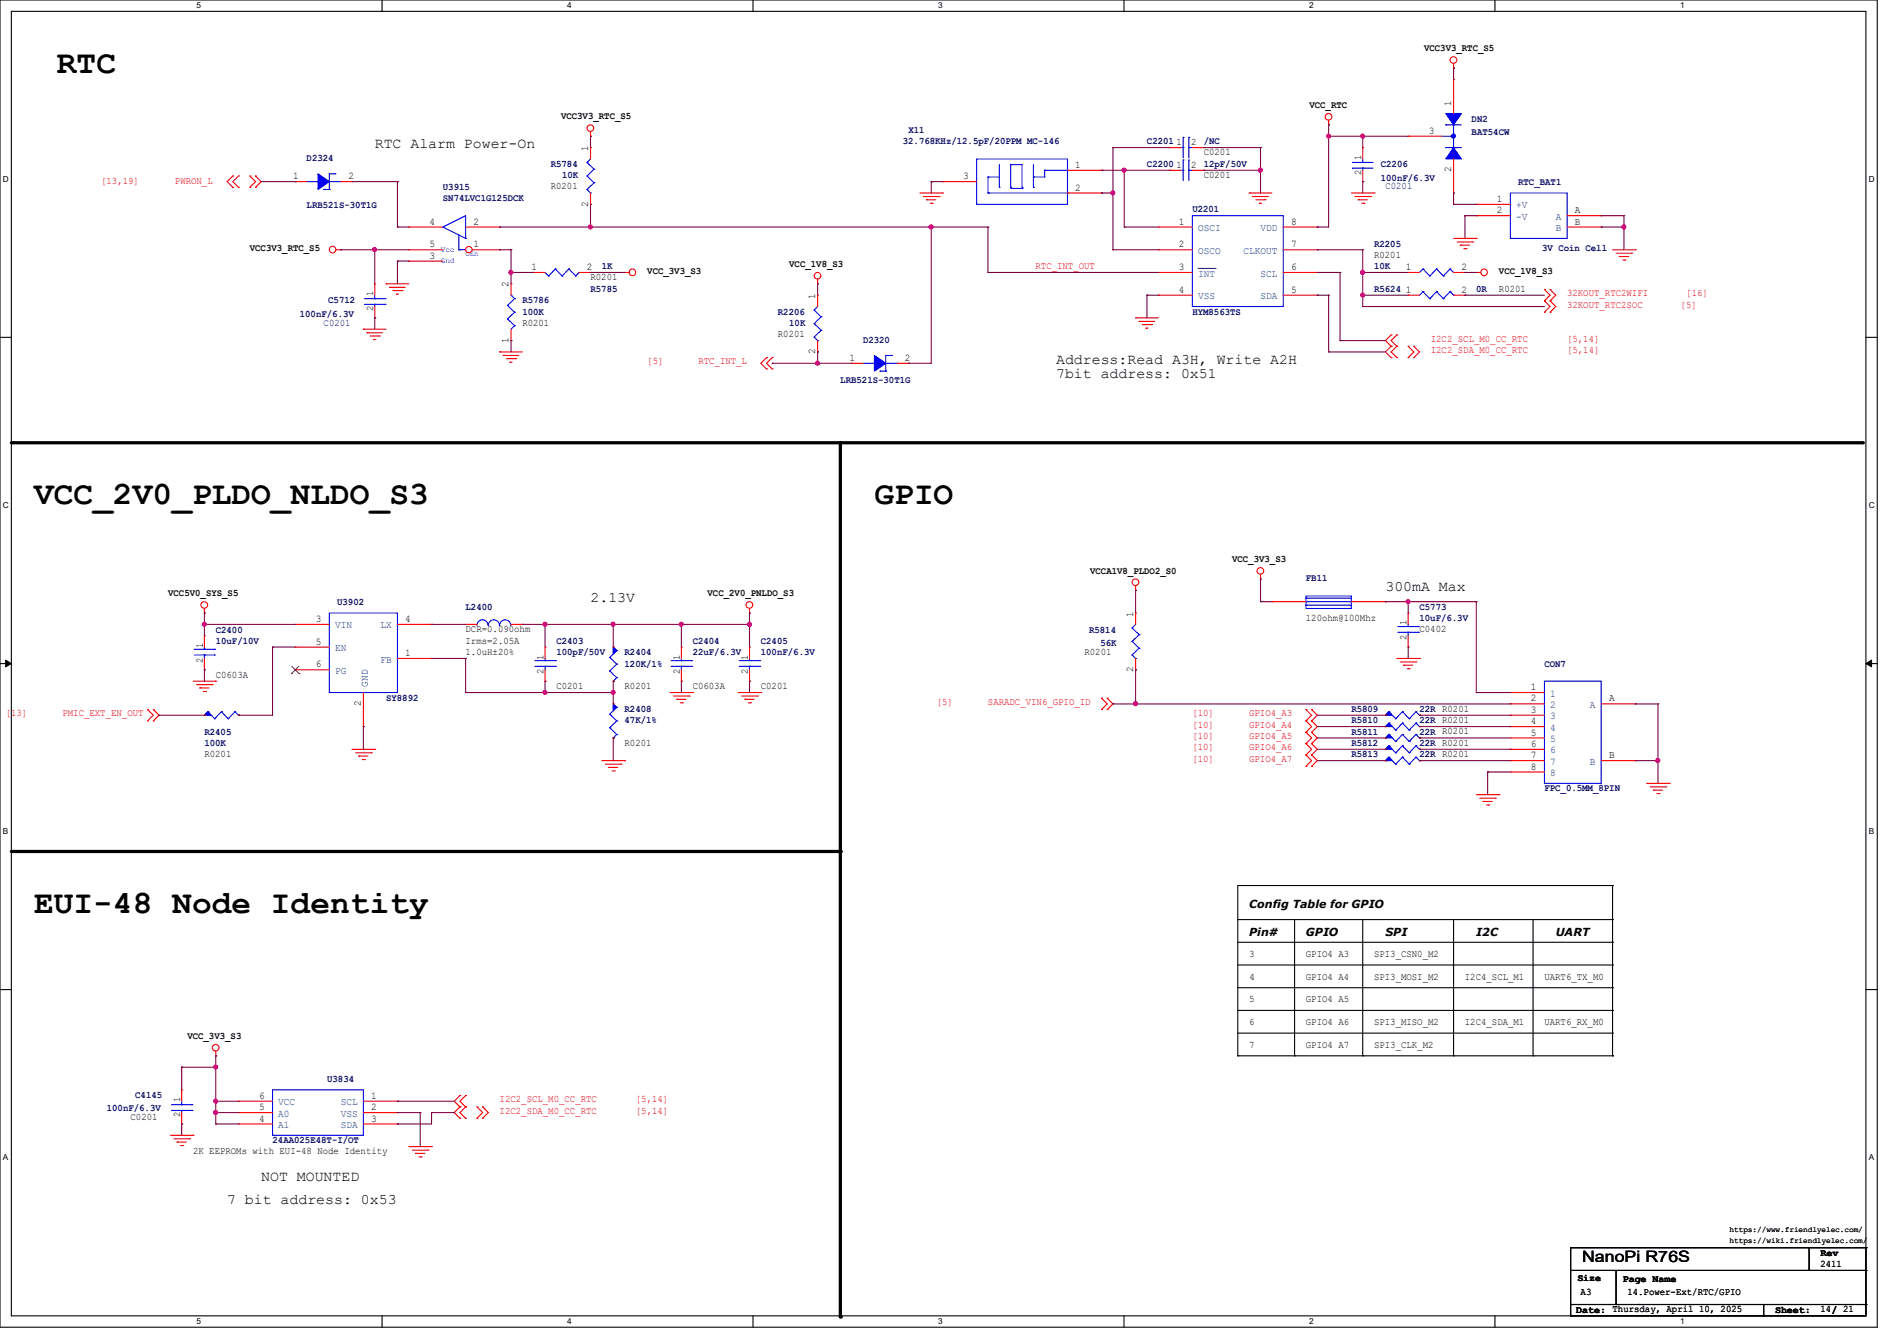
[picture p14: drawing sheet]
<svg xmlns="http://www.w3.org/2000/svg" width="297mm" height="210mm" viewBox="0 0 297 210" stroke-linecap="round" stroke-linejoin="round" font-family="sans-serif">
<defs><g id="words">
<g font-size="5.1">
<text x="8.9" y="11.4">RTC</text>
<text x="5.3" y="79">VCC_2V0_PLDO_NLDO_S3</text>
<text x="136.9" y="79">GPIO</text>
<text x="5.3" y="143">EUI-48 Node Identity</text>
</g>
<text font-size="2.5" x="247.7" y="197.7">NanoPi R76S</text>
<g font-size="2.3">
<text x="58.7" y="23.2">RTC Alarm Power-On</text>
<text x="165.4" y="57">Address:Read A3H, Write A2H</text>
<text x="165.4" y="59.3">7bit address: 0x51</text>
<text x="92.5" y="94.3">2.13V</text>
<text x="216.9" y="92.5">300mA Max</text>
<text x="40.9" y="185">NOT MOUNTED</text>
<text x="35.6" y="188.6">7 bit address: 0x53</text>
</g>
<g font-size="1.7">
<text x="195.6" y="142.2">Config Table for GPIO</text>
<text x="195.6" y="146.6">Pin#</text>
<text x="204.5" y="146.6">GPIO</text>
<text x="216.9" y="146.6">SPI</text>
<text x="231.1" y="146.6">I2C</text>
<text x="243.6" y="146.6">UART</text>
</g>
<g font-size="1.6">
<text x="223" y="8">VCC3V3_RTC_S5</text>
<text x="205" y="16.9">VCC_RTC</text>
<text x="227.2" y="16.6" transform="rotate(-90 227.2 16.6)">1</text>
<text x="87.8" y="18.7">VCC3V3_RTC_S5</text>
<text x="92.1" y="23.7" transform="rotate(-90 92.1 23.7)">1</text>
<text x="184.2" y="22.7">1</text>
<text x="186.5" y="22.7">2</text>
<text x="223.7" y="21">3</text>
<text x="45.9" y="28.1">1</text>
<text x="54.6" y="28.1">2</text>
<text x="86.2" y="29.7">R0201</text>
<text x="150.8" y="28.1">3</text>
<text x="168.4" y="26.3">1</text>
<text x="168.4" y="29.8">2</text>
<text x="184.2" y="26.3">1</text>
<text x="186.5" y="26.3">2</text>
<text x="188.5" y="27.9">C0201</text>
<text x="188.5" y="24.3">C0201</text>
<text x="213.1" y="27.4" transform="rotate(-90 213.1 27.4)">2</text>
<text x="213.1" y="25.1" transform="rotate(-90 213.1 25.1)">1</text>
<text x="227.2" y="27" transform="rotate(-90 227.2 27)">2</text>
<text x="67.2" y="35.2">4</text>
<text x="74.1" y="35.2">2</text>
<text x="92.1" y="32.3" transform="rotate(-90 92.1 32.3)">2</text>
<text x="184.6" y="35.2">1</text>
<text x="202.1" y="35.2">8</text>
<text x="234.4" y="33.4">2</text>
<text x="234.4" y="31.6">1</text>
<text x="246.6" y="33.4">A</text>
<text x="246.6" y="35.2">B</text>
<text x="39.1" y="39.3">VCC3V3_RTC_S5</text>
<text x="67.2" y="40.5">3</text>
<text x="67.2" y="38.7">5</text>
<text x="74.1" y="38.7">1</text>
<text x="123.6" y="41.8">VCC_1V8_S3</text>
<text x="184.6" y="38.7">2</text>
<text x="202.1" y="38.7">7</text>
<text x="215.1" y="40.3">R0201</text>
<text x="58.4" y="46.4" transform="rotate(-90 58.4 46.4)">1</text>
<text x="79.6" y="45" transform="rotate(-90 79.6 45)">2</text>
<text x="83.2" y="42.3">1</text>
<text x="91.9" y="42.3">2</text>
<text x="92.5" y="43.9">R0201</text>
<text x="101.3" y="42.9">VCC_3V3_S3</text>
<text x="127.6" y="46.8" transform="rotate(-90 127.6 46.8)">1</text>
<text x="184.6" y="42.3">3</text>
<text x="184.6" y="45.8">4</text>
<text x="202.1" y="45.8">5</text>
<text x="202.1" y="42.3">6</text>
<text x="220.1" y="42.3">1</text>
<text x="220.1" y="45.8">1</text>
<text x="228.8" y="42.3">2</text>
<text x="228.8" y="45.8">2</text>
<text x="234.7" y="42.9">VCC_1V8_S3</text>
<text x="234.7" y="45.7">R0201</text>
<text x="58.4" y="48.7" transform="rotate(-90 58.4 48.7)">2</text>
<text x="79.6" y="53.7" transform="rotate(-90 79.6 53.7)">1</text>
<text x="81.8" y="51">R0201</text>
<text x="121.8" y="52.8">R0201</text>
<text x="127.6" y="55.5" transform="rotate(-90 127.6 55.5)">2</text>
<text x="133" y="56.5">1</text>
<text x="141.7" y="56.5">2</text>
<text x="170.7" y="89.8">VCCA1V8_PLDO2_S0</text>
<text x="192.9" y="88.1">VCC_3V3_S3</text>
<text x="26.3" y="93.4">VCC5V0_SYS_S5</text>
<text x="110.8" y="93.4">VCC_2V0_PNLDO_S3</text>
<text x="31.7" y="101.5" transform="rotate(-90 31.7 101.5)">1</text>
<text x="49.4" y="97.4">3</text>
<text x="49.4" y="101">5</text>
<text x="63.5" y="97.4">4</text>
<text x="72.9" y="100.8">Irms=2.05A</text>
<text x="72.9" y="99">DCR=0.090ohm</text>
<text x="177.4" y="96.6" transform="rotate(-90 177.4 96.6)">1</text>
<text x="204.5" y="97.2">120ohm@100Mhz</text>
<text x="220.2" y="100.3" transform="rotate(-90 220.2 100.3)">2</text>
<text x="220.2" y="98" transform="rotate(-90 220.2 98)">1</text>
<text x="222.2" y="99">C0402</text>
<text x="31.7" y="103.8" transform="rotate(-90 31.7 103.8)">2</text>
<text x="33.8" y="106.1">C0603A</text>
<text x="49.4" y="104.5">6</text>
<text x="63.5" y="102.7">1</text>
<text x="72.9" y="102.6">1.0uH±20%</text>
<text x="85.1" y="105.6" transform="rotate(-90 85.1 105.6)">2</text>
<text x="85.1" y="103.3" transform="rotate(-90 85.1 103.3)">1</text>
<text x="87.1" y="107.9">C0201</text>
<text x="97.8" y="107.9">R0201</text>
<text x="106.4" y="105.6" transform="rotate(-90 106.4 105.6)">2</text>
<text x="106.4" y="103.3" transform="rotate(-90 106.4 103.3)">1</text>
<text x="108.5" y="107.9">C0603A</text>
<text x="117.1" y="105.6" transform="rotate(-90 117.1 105.6)">2</text>
<text x="117.1" y="103.3" transform="rotate(-90 117.1 103.3)">1</text>
<text x="119.1" y="107.9">C0201</text>
<text x="169.8" y="102.6">R0201</text>
<text x="177.4" y="105.2" transform="rotate(-90 177.4 105.2)">2</text>
<text x="56.5" y="110.6" transform="rotate(-90 56.5 110.6)">2</text>
<text x="239.7" y="108.1">1</text>
<text x="239.7" y="109.9">2</text>
<text x="239.7" y="111.6">3</text>
<text x="239.7" y="113.4">4</text>
<text x="251.9" y="109.9">A</text>
<text x="32" y="118.6">R0201</text>
<text x="97.8" y="116.8">R0201</text>
<text x="239.7" y="115.2">5</text>
<text x="239.7" y="117">6</text>
<text x="239.7" y="118.7">7</text>
<text x="251.9" y="118.7">B</text>
<text x="239.7" y="120.5">8</text>
<text x="195.6" y="149.9">3</text>
<text x="204.5" y="149.9">GPIO4 A3</text>
<text x="215.1" y="149.9">SPI3_CSN0_M2</text>
<text x="195.6" y="153.4">4</text>
<text x="204.5" y="153.4">GPIO4 A4</text>
<text x="215.1" y="153.4">SPI3_MOSI_M2</text>
<text x="229.4" y="153.4">I2C4_SCL_M1</text>
<text x="241.8" y="153.4">UART6_TX_M0</text>
<text x="195.6" y="160.5">6</text>
<text x="195.6" y="157">5</text>
<text x="204.5" y="160.5">GPIO4 A6</text>
<text x="204.5" y="157">GPIO4 A5</text>
<text x="215.1" y="160.5">SPI3_MISO_M2</text>
<text x="229.4" y="160.5">I2C4_SDA_M1</text>
<text x="241.8" y="160.5">UART6_RX_M0</text>
<text x="29.3" y="162.7">VCC_3V3_S3</text>
<text x="195.6" y="164.1">7</text>
<text x="204.5" y="164.1">GPIO4 A7</text>
<text x="215.1" y="164.1">SPI3_CLK_M2</text>
<text x="28.2" y="172.6" transform="rotate(-90 28.2 172.6)">1</text>
<text x="40.6" y="173.9">5</text>
<text x="40.6" y="172.1">6</text>
<text x="58.1" y="172.1">1</text>
<text x="58.1" y="173.9">2</text>
<text x="20.4" y="175.5">C0201</text>
<text x="28.2" y="175" transform="rotate(-90 28.2 175)">2</text>
<text x="40.6" y="175.6">4</text>
<text x="58.1" y="175.6">3</text>
<text x="30.2" y="180.8">2K EEPROMs with EUI-48 Node Identity</text>
<text x="285" y="196.7">Rev</text>
<text x="247" y="200.6">Size</text>
<text x="247.5" y="202.9">A3</text>
<text x="254.1" y="200.7">Page Name</text>
<text x="254.8" y="202.9">14.Power-Ext/RTC/GPIO</text>
<text x="285" y="198.4">2411</text>
<text x="246.8" y="205.6">Date: Thursday, April 10, 2025</text>
<text x="277.9" y="205.6">Sheet:</text>
<text x="285" y="205.5">14/ 21</text>
</g>
<g font-size="1.6" fill="#00007f">
<text x="141.3" y="22.6">32.768KHz/12.5pF/20PPM MC-146</text>
<text x="142.2" y="20.8">X11</text>
<text x="179.6" y="22.6">C2201</text>
<text x="188.5" y="22.6">/NC</text>
<text x="230.4" y="19">DN2</text>
<text x="230.4" y="21.2">BAT54CW</text>
<text x="48" y="25.3">D2324</text>
<text x="69.3" y="29.7">U3915</text>
<text x="86.2" y="26.2">R5784</text>
<text x="88" y="27.9">10K</text>
<text x="179.6" y="26.2">C2200</text>
<text x="188.5" y="26.2">12pF/50V</text>
<text x="216.2" y="26.2">C2206</text>
<text x="216.2" y="28.3">100nF/6.3V</text>
<text x="216.9" y="29.7">C0201</text>
<text x="237.7" y="29">RTC_BAT1</text>
<text x="48" y="32.6">LRB521S-30T1G</text>
<text x="69.3" y="31.5">SN74LVC1G125DCK</text>
<text x="186.7" y="33.3">U2201</text>
<text x="215.1" y="38.6">R2205</text>
<text x="241.5" y="39.3">3V Coin Cell</text>
<text x="51.4" y="47.5">C5712</text>
<text x="81.8" y="47.5">R5786</text>
<text x="92.5" y="45.7">R5785</text>
<text x="94.2" y="42.2">1K</text>
<text x="215.1" y="42.2">10K</text>
<text x="215.1" y="45.7">R5624</text>
<text x="231.1" y="45.7">0R</text>
<text x="46.9" y="49.6">100nF/6.3V</text>
<text x="50.7" y="51">C0201</text>
<text x="81.8" y="49.3">100K</text>
<text x="121.8" y="49.3">R2206</text>
<text x="123.6" y="51.1">10K</text>
<text x="135.1" y="53.7">D2320</text>
<text x="186.7" y="49.3">HYM8563TS</text>
<text x="131.6" y="59.9">LRB521S-30T1G</text>
<text x="52.8" y="94.8">U3902</text>
<text x="72.9" y="95.5">L2400</text>
<text x="204.5" y="91.1">FB11</text>
<text x="222.2" y="95.5">C5773</text>
<text x="33.8" y="99.1">C2400</text>
<text x="33.8" y="100.8">10uF/10V</text>
<text x="87.1" y="100.8">C2403</text>
<text x="108.5" y="100.8">C2404</text>
<text x="119.1" y="100.8">C2405</text>
<text x="170.5" y="99.1">R5814</text>
<text x="172.3" y="101.2">56K</text>
<text x="222.2" y="97.3">10uF/6.3V</text>
<text x="87.1" y="102.6">100pF/50V</text>
<text x="97.8" y="102.6">R2404</text>
<text x="97.8" y="104.4">120K/1%</text>
<text x="108.5" y="102.6">22uF/6.3V</text>
<text x="119.1" y="102.6">100nF/6.3V</text>
<text x="241.8" y="104.4">CON7</text>
<text x="60.5" y="109.7">SY8892</text>
<text x="97.8" y="111.5">R2408</text>
<text x="97.8" y="113.3">47K/1%</text>
<text x="211.6" y="111.5">R5809</text>
<text x="211.6" y="113.3">R5810</text>
<text x="222.2" y="111.5">22R R0201</text>
<text x="222.2" y="113.3">22R R0201</text>
<text x="32" y="115.1">R2405</text>
<text x="32" y="116.8">100K</text>
<text x="211.6" y="115.1">R5811</text>
<text x="211.6" y="116.8">R5812</text>
<text x="211.6" y="118.6">R5813</text>
<text x="222.2" y="115.1">22R R0201</text>
<text x="222.2" y="116.8">22R R0201</text>
<text x="222.2" y="118.6">22R R0201</text>
<text x="241.8" y="123.9">FPC_0.5MM_8PIN</text>
<text x="21.2" y="172">C4145</text>
<text x="51.2" y="169.5">U3834</text>
<text x="16.7" y="174.1">100nF/6.3V</text>
<text x="42.7" y="179.1">24AA025E48T-I/OT</text>
</g>
<g font-size="1.6" fill="#f00">
<text x="15.8" y="28.8">[13,19]</text>
<text x="27.4" y="28.8">PWRON_L</text>
<text x="162.1" y="42.1">RTC_INT_OUT</text>
<text x="245.4" y="46.4">32KOUT_RTC2WIFI</text>
<text x="264" y="46.4">[16]</text>
<text x="224" y="53.5">I2C2_SCL_M0_CC_RTC</text>
<text x="245.4" y="53.5">[5,14]</text>
<text x="245.4" y="48.2">32KOUT_RTC2SOC</text>
<text x="263.1" y="48.2">[5]</text>
<text x="101.3" y="57.1">[5]</text>
<text x="109.3" y="57.1">RTC_INT_L</text>
<text x="224" y="55.3">I2C2_SDA_M0_CC_RTC</text>
<text x="245.4" y="55.3">[5,14]</text>
<text x=".9" y="112.2">[13]</text>
<text x="9.8" y="112.2">PMIC_EXT_EN_OUT</text>
<text x="146.7" y="110.4">[5]</text>
<text x="154.7" y="110.4">SARADC_VIN6_GPIO_ID</text>
<text x="186.7" y="114">[10]</text>
<text x="186.7" y="112.2">[10]</text>
<text x="195.6" y="114">GPIO4_A4</text>
<text x="195.6" y="112.2">GPIO4_A3</text>
<text x="186.7" y="117.5">[10]</text>
<text x="186.7" y="119.3">[10]</text>
<text x="186.7" y="115.7">[10]</text>
<text x="195.6" y="117.5">GPIO4_A6</text>
<text x="195.6" y="119.3">GPIO4_A7</text>
<text x="195.6" y="115.7">GPIO4_A5</text>
<text x="78.2" y="172.6">I2C2_SCL_M0_CC_RTC</text>
<text x="99.6" y="172.6">[5,14]</text>
<text x="78.2" y="174.4">I2C2_SDA_M0_CC_RTC</text>
<text x="99.6" y="174.4">[5,14]</text>
</g>
<g font-size="1.6" fill="#003f7f">
<text x="237.4" y="34.4">-V</text>
<text x="237.4" y="32.6">+V</text>
<text x="243.6" y="34.4">A</text>
<text x="187.6" y="36.2">OSCI</text>
<text x="187.6" y="39.8">OSCO</text>
<text x="194.7" y="39.8">CLKOUT</text>
<text x="197.4" y="36.2">VDD</text>
<text x="243.6" y="36.2">B</text>
<text x="187.6" y="43.3">INT</text>
<text x="187.6" y="46.9">VSS</text>
<text x="197.4" y="46.9">SDA</text>
<text x="197.4" y="43.3">SCL</text>
<text x="52.5" y="98.4">VIN</text>
<text x="52.5" y="102">EN</text>
<text x="59.6" y="98.4">LX</text>
<text x="52.5" y="105.5">PG</text>
<text x="57.6" y="107.6" transform="rotate(-90 57.6 107.6)">GND</text>
<text x="59.6" y="103.8">FB</text>
<text x="242.7" y="109.1">1</text>
<text x="242.7" y="110.9">2</text>
<text x="242.7" y="112.7">3</text>
<text x="248.9" y="110.9">A</text>
<text x="242.7" y="114.4">4</text>
<text x="242.7" y="116.2">5</text>
<text x="242.7" y="118">6</text>
<text x="242.7" y="119.8">7</text>
<text x="248.9" y="119.8">B</text>
<text x="242.7" y="121.5">8</text>
<text x="43.6" y="173.1">VCC</text>
<text x="53.3" y="173.1">SCL</text>
<text x="43.6" y="176.7">A1</text>
<text x="43.6" y="174.9">A0</text>
<text x="53.3" y="174.9">VSS</text>
<text x="53.3" y="176.7">SDA</text>
</g>
<g font-size="1.3">
<text x="30.8" y="1.3">5</text>
<text x="88.8" y="1.3">4</text>
<text x="146.9" y="1.3">3</text>
<text x="205" y="1.3">2</text>
<text x="263.1" y="1.3">1</text>
<text x=".5" y="28.4">D</text>
<text x="292.6" y="28.4">D</text>
<text x=".5" y="79.5">C</text>
<text x="292.6" y="79.5">C</text>
<text x=".5" y="130.6">B</text>
<text x="292.6" y="130.6">B</text>
<text x=".5" y="181.7">A</text>
<text x="292.6" y="181.7">A</text>
<text x="30.8" y="207.4">5</text>
<text x="88.8" y="207.4">4</text>
<text x="146.9" y="207.4">3</text>
<text x="205" y="207.4">2</text>
<text x="263.1" y="207.4">1</text>
</g>
<g font-size="1.2" fill="#00f">
<text x="69" y="39.4">Vcc</text>
<text x="69" y="41.2">Gnd</text>
<text x="72.9" y="40.1">OEn</text>
</g>
<g font-size="1.2">
<text x="270.8" y="194.6">https://wiki.friendlyelec.com/</text>
<text x="270.8" y="192.9">https://www.friendlyelec.com/</text>
</g>
</g></defs>
<path d="M0 0h293.9v207.9h-293.9zM1.8 1.8h290.3v204.3h-290.3z" fill="none" stroke="#000" stroke-width=".17"/>
<g fill="#fff">
<path d="M30.8 .2h.7v1.4h-.7z"/>
<path d="M30.8 206.2h.7v1.4h-.7z"/>
</g>
<path d="M59.8 0v1.8M59.8 206.1v1.8" fill="none" stroke="#000" stroke-width=".17"/>
<g fill="#fff">
<path d="M88.8 .2h.7v1.4h-.7z"/>
<path d="M88.8 206.2h.7v1.4h-.7z"/>
</g>
<path d="M117.9 0v1.8M117.9 206.1v1.8" fill="none" stroke="#000" stroke-width=".17"/>
<g fill="#fff">
<path d="M146.9 .2h.7v1.4h-.7z"/>
<path d="M146.9 206.2h.7v1.4h-.7z"/>
</g>
<path d="M176 0v1.8M176 206.1v1.8" fill="none" stroke="#000" stroke-width=".17"/>
<g fill="#fff">
<path d="M205 .2h.7v1.4h-.7z"/>
<path d="M205 206.2h.7v1.4h-.7z"/>
</g>
<path d="M234.1 0v1.8M234.1 206.1v1.8" fill="none" stroke="#000" stroke-width=".17"/>
<g fill="#fff">
<path d="M263.1 .2h.6v1.4h-.6z"/>
<path d="M263.1 206.2h.6v1.4h-.6z"/>
<path d="M.5 27.3h.9v1.4h-.9z"/>
<path d="M292.6 27.3h.9v1.4h-.9z"/>
<path d="M.5 78.4h.9v1.4h-.9z"/>
<path d="M292.6 78.4h.9v1.4h-.9z"/>
</g>
<path d="M0 52.8h1.8M292.1 52.8h1.8" fill="none" stroke="#000" stroke-width=".17"/>
<g fill="#fff">
<path d="M.5 129.5h.8v1.4h-.8z"/>
<path d="M292.6 129.5h.8v1.4h-.8z"/>
</g>
<path d="M0 103.9h1.8M292.1 103.9h1.8" fill="none" stroke="#000" stroke-width=".17"/>
<path d="M.9 103.4l.9 .5-.9 .5zM292.1 103.9l.9-.5v1z" fill="#000" stroke="#000" stroke-width=".16"/>
<g fill="#fff">
<path d="M.5 180.5h.8v1.4h-.8z"/>
<path d="M292.6 180.5h.8v1.4h-.8z"/>
</g>
<g fill="none" stroke="#000" stroke-width=".17">
<path d="M252.5 138.7h.1M252.5 138.7h-58.7v26.7M252.5 138.7v26.7M0 155h1.8M193.8 144h58.7M193.8 147.6h58.7M193.8 151.1h58.7M193.8 154.7h58.7M193.8 158.2h58.7M202.7 144v21.4M213.4 144v21.4M227.6 144v21.4"/>
<path d="M240 144v21.4M252.5 144h.1M252.5 147.6h.1M252.5 151.1h.1M252.5 154.7h.1M252.5 158.2h.1M292.1 155h1.8M193.8 165.4h.1M193.8 161.8h58.7M193.8 165.4h58.7M202.7 165.4h.1M213.4 165.4h.1"/>
<path d="M227.6 165.4h.1M240 165.4h.1M252.5 165.4h.1M252.5 161.8h.1M245.9 195.4h.1M245.9 199h46.2M245.9 195.4v10.7M245.9 195.4h46.2M253 199v5.3M283.3 199h.1M283.3 195.4v3.6M292.1 199h.1"/>
<path d="M292.1 195.4h.1M292.1 195.4v10.7h-46.2M245.9 206.1h.1M245.9 204.3h46.2M253 204.3h.1M256.6 204.3h.1M276.1 206.1h.1M276.1 204.3v1.8M292.1 204.3h.1"/>
</g>
<path d="M1.8 69.3h289.8M131.6 69.3v136.9M1.8 133.4h129.8" fill="none" stroke="#000" stroke-width=".51"/>
<g fill="#000">
<circle cx="291.6" cy="69.3" r=".25"/>
<circle cx="131.6" cy="133.4" r=".25"/>
<circle cx="131.6" cy="206.2" r=".25"/>
</g>
<g fill="none" stroke="#f00" stroke-width=".17">
<path d="M208 19.6h.1M208 18.8v.8M227.6 10.7h.1M227.6 12.4h.1M227.6 9.9v.8M227.6 12.4v5.4M36.4 29.3h.1M36.4 27.6h.1M36.4 27.6l-.8 .8 .8 .9M37.3 29.3h.1M37.3 27.6h.1M37.3 27.6l-.9 .8 .9 .9"/>
<path d="M39.1 29.3h.1M39.1 27.6h.1M39.1 27.6l.9 .8-.9 .9M40 27.6h.1M40 29.3h.1M40 27.6l.9 .8-.9 .9M46.2 28.4h.1M46.2 28.4h1.8M52.6 39.1h.7M53.3 39.1h.1M53.3 28.4h1.8M55.1 28.4h.1"/>
<path d="M64 35.6h.1M64 35.6h5.3M72.9 35.6h5.3M78.2 35.6h.1M92.5 21.3h.1M92.5 23.1h.1M92.5 32h.1M92.5 20.6v.7M92.5 23.1v1.8M92.5 30.2v1.8M144 30.2h3.6M144.6 30.8h2.4"/>
<path d="M145.1 31.3h.1M145.1 31.3h1.4M145.6 31.8h.4M146 31.8h.1M147 30.8h.1M147.6 30.2h.1M147.6 28.4h.1M147.6 28.4h5.3M167.1 30.2h5.4M167.1 26.7h5.4M172.5 26.7h.1M172.5 30.2h.1"/>
<path d="M181.4 35.6h.1M181.4 39.1h.1M181.4 39.1h5.3M181.4 35.6h5.3M183.1 26.7h.1M183.1 23.1h.1M183.1 26.7h1.8M183.1 23.1h1.8M186.7 26.7h1.8M186.7 23.1h1.8M188.5 26.7h.1M188.5 23.1h.1"/>
<path d="M195.6 30.2h.1M195.6 30.2h3.5M196.1 30.8h.1M196.1 30.8h2.5M196.6 31.3h1.5M197.2 31.8h.1M197.2 31.8h.3M198.1 31.3h.1M200.9 39.1h5.3M200.9 35.6h5.3M206.2 39.1h.1M206.2 35.6h.1"/>
<path d="M211.6 30.2h3.5M212.1 30.8h2.5M212.6 31.3h.1M212.6 31.3h1.5M213.2 31.8h.3M213.4 28.4h.1M213.4 23.1h.1M213.4 23.1v1.8M213.4 26.7v1.7M213.5 31.8h.1M214.6 30.8h.1M215.1 30.2h.1"/>
<path d="M220.5 21.3h.1M220.5 21.3h5.3M227.6 30.2h.1M227.6 37.3h3.5M227.6 24.9v5.3M228.1 37.9h2.5M228.6 38.4h.1M228.6 38.4h1.5M229.2 38.9h.3M229.5 38.9h.1M230.6 37.9h.1M231.1 37.3h.1"/>
<path d="M231.1 33.8h.1M231.1 32h.1M231.1 33.8h5.4M231.1 32h5.4M245.4 33.8h5.3M245.4 35.6h5.3M250.7 33.8h.1M250.7 35.6h.1M252.5 39.1h3.5M253 39.7h2.5M255.5 39.7h.1M256 39.1h.1"/>
<path d="M56.9 51.6h.1M56.9 51.6h3.6M57.4 52.1h.1M57.4 52.1h2.5M58 52.6h1.4M58.5 53.2h.1M58.5 53.2h.3M58.7 49.8h.1M58.7 44.4h.1M58.7 44.4v1.8M58.7 48v1.8M59.4 52.6h.1"/>
<path d="M60.5 44.4h.1M60.5 44.4h3.5M61 45h.1M61 45h2.5M61.5 45.5h1.4M62.1 46.1h.1M62.1 46.1h.3M62.9 45.5h.1M78.2 55.1h.1M78.2 55.1h3.6M78.8 55.7h.1M78.8 55.7h2.4"/>
<path d="M79.3 56.2h1.4M79.8 56.7h.1M79.8 56.7h.4M80 53.3h.1M80 44.4h.1M80 44.4v1.8M80 51.6v1.7M80.7 56.2h.1M83.6 42.7h.1M83.6 42.7h1.7M90.7 42.7h1.8M92.5 42.7h.1"/>
<path d="M97.8 42.7h.1M97.8 42.7h.7M120 57.8h.1M120 56h.1M120 56l-.9 .9 .9 .9M120.9 57.8h.1M120.9 56h.1M120.9 56l-.9 .9 .9 .9M128 44.4h.1M128 46.2h.1M128 55.1h.1M128 43.7v.7"/>
<path d="M128 46.2v1.8M128 53.3v1.8M133.4 56.9h.1M133.4 56.9h1.7M140.5 56.9h1.7M142.2 56.9h.1M177.8 49.8h.1M177.8 49.8h3.6M178.4 50.3h.1M178.4 50.3h2.4M178.9 50.8h1.4M179.4 51.4h.1"/>
<path d="M179.4 51.4h.3M180.3 50.8h.1M181.4 42.7h.1M181.4 46.2h.1M181.4 42.7h5.3M181.4 46.2h5.3M200.9 42.7h5.3M200.9 46.2h5.3M206.2 46.2h.1M206.2 42.7h.1M217.8 54.2h.1M217.8 56h.1"/>
<path d="M217.8 52.5h.1M217.8 54.2l-.9 .9 .9 .9M217.8 52.5l-.9 .8 .9 .9M218.7 56h.1M218.7 54.2h.1M218.7 52.5h.1M218.7 54.2l-.9 .9 .9 .9M218.7 52.5l-.9 .8 .9 .9M220.5 56h.1M220.5 54.2h.1M220.5 42.7h.1M220.5 46.2h.1"/>
<path d="M220.5 42.7h1.8M220.5 54.2l.9 .9-.9 .9M220.5 46.2h1.8M221.4 56h.1M221.4 54.2h.1M221.4 54.2l.9 .9-.9 .9M227.6 42.7h1.8M227.6 46.2h1.8M229.4 42.7h.1M229.4 46.2h.1M231.1 42.7h.1M231.1 42.7h.8"/>
<path d="M241.8 47.1h.1M241.8 45.3h.1M241.8 48.9h.1M241.8 45.3l.9 .9-.9 .9M241.8 47.1l.9 .9-.9 .9M242.7 47.1h.1M242.7 45.3h.1M242.7 48.9h.1M242.7 45.3l.9 .9-.9 .9M242.7 47.1l.9 .9-.9 .9M253.5 40.2h.1M253.5 40.2h1.5"/>
<path d="M254.1 40.7h.3M254.4 40.7h.1M32 96h.1M32 99.6h.1M32 95.3v.7M32 99.6v1.7M46.2 97.8h.1M46.2 97.8h5.4M62.2 97.8h5.4M67.6 97.8h.1M72.9 97.8h.1M72.9 97.8h1.8"/>
<path d="M80 97.8h1.8M81.8 97.8h.1M117.3 96h.1M117.3 95.3v.7M177.8 92.5h.1M177.8 96h.1M177.8 91.7v.8M177.8 96v1.8M197.4 90.7h.1M197.4 90v.7M199.1 94.2h.1M199.1 94.2h5.4"/>
<path d="M211.6 94.2h5.3M216.9 94.2h.1M220.5 96h.1M220.5 96v1.8M220.5 99.6v1.7M23.1 111.1h.1M23.1 112.9h.1M23.1 111.1l.9 .9-.9 .9M24 112.9h.1M24 111.1h.1M24 111.1l.9 .9-.9 .9M30.2 106.7h3.6"/>
<path d="M30.8 107.2h2.4M31.3 107.7h.1M31.3 107.7h1.4M31.8 108.3h.4M32 112h.1M32 104.9h.1M32 103.1v1.8M32.2 108.3h.1M33.2 107.2h.1M33.8 106.7h.1M37.3 112h.1M46.2 101.3h.1"/>
<path d="M46.2 104.9h.1M46.2 101.3h5.4M46.2 104.9h5.4M55.1 117.3h3.6M55.7 117.9h2.4M56.2 118.4h.1M56.2 118.4h1.4M56.7 119h.4M56.9 113.8h.1M56.9 108.5v5.3M57.1 119h.1M58.1 117.9h.1"/>
<path d="M58.7 117.3h.1M62.2 103.1h5.4M67.6 103.1h.1M85.3 101.3h.1M85.3 106.7h.1M85.3 101.3v1.8M85.3 104.9v1.8M94.2 119.1h3.6M94.8 119.7h2.4M96 101.3h.1M96 106.7h.1M96 110.2h.1"/>
<path d="M96 115.6h.1M97.2 119.7h.1M97.8 119.1h.1M104.9 108.5h3.6M105.5 109h2.4M106 109.5h.1M106 109.5h1.4M106.5 110.1h.3M106.7 101.3h.1M106.7 106.7h.1M106.7 101.3v1.8M106.7 104.9v1.8"/>
<path d="M106.8 110.1h.1M107.9 109h.1M108.5 108.5h.1M115.6 108.5h3.5M116.1 109h2.5M116.6 109.5h.1M116.6 109.5h1.5M117.2 110.1h.3M117.3 101.3h.1M117.3 106.7h.1M117.3 101.3v1.8M117.3 104.9v1.8"/>
<path d="M117.5 110.1h.1M118.6 109h.1M119.1 108.5h.1M172.5 111.1h.1M172.5 109.3h.1M172.5 109.3l.9 .9-.9 .9M173.4 109.3h.1M173.4 111.1h.1M173.4 109.3l.8 .9-.8 .9M177.8 104.9h.1M177.8 103.1v1.8M204.5 114.7h.1"/>
<path d="M204.5 112.9h.1M204.5 111.1h.1M204.5 118.2h.1M204.5 116.5h.1M204.5 112.9l.9 .9-.9 .9M204.5 111.1l.9 .9-.9 .9M204.5 116.5l.9 .8-.9 .9M204.5 118.2l.9 .9-.9 .9M204.5 114.7l.9 .9-.9 .9M205.4 112.9h.1M205.4 114.7h.1M205.4 111.1h.1"/>
<path d="M205.4 116.5h.1M205.4 118.2h.1M205.4 112.9l.8 .9-.8 .9M205.4 111.1l.8 .9-.8 .9M205.4 116.5l.8 .8-.8 .9M205.4 118.2l.8 .9-.8 .9M205.4 114.7l.8 .9-.8 .9M216.9 112h.1M216.9 115.6h.1M216.9 113.8h.1M216.9 117.3h.1M216.9 119.1h.1"/>
<path d="M218.7 103.1h3.6M219.2 103.7h2.5M219.8 104.2h.1M219.8 104.2h1.4M220.3 104.7h.3M220.5 101.3h.1M220.6 104.7h.1M221.7 103.7h.1M222.3 103.1h.1M222.3 112h.1M222.3 115.6h.1M222.3 113.8h.1"/>
<path d="M222.3 117.3h.1M222.3 119.1h.1M236.5 108.5h.1M236.5 110.2h.1M236.5 112h.1M236.5 113.8h.1M236.5 115.6h.1M236.5 117.3h.1M236.5 119.1h.1M236.5 108.5h5.3M236.5 119.1h5.3M236.5 117.3h5.3"/>
<path d="M236.5 110.2h5.3M236.5 112h5.3M236.5 113.8h5.3M236.5 115.6h5.3M250.7 119.1h5.3M250.7 110.2h5.3M256 110.2h.1M256 119.1h.1M95.3 120.2h.1M95.3 120.2h1.4M95.8 120.7h.4M96.2 120.7h.1"/>
<path d="M204.5 120h.1M205.4 120h.1M231.1 124.5h3.6M231.7 125h2.4M232.2 125.5h.1M232.2 125.5h1.4M232.7 126.1h.4M233.1 126.1h.1M234.1 125h.1M234.7 124.5h.1M236.5 120.9h.1M236.5 120.9h5.3"/>
<path d="M257.8 122.7h3.6M258.4 123.2h2.4M258.9 123.7h.1M258.9 123.7h1.4M259.4 124.3h.4M259.8 124.3h.1M260.8 123.2h.1M261.4 122.7h.1M26.7 177.8h3.5M27.2 178.4h2.5M27.7 178.9h.1M27.7 178.9h1.5"/>
<path d="M28.3 179.4h.3M28.4 176h.1M28.4 170.7h.1M28.4 170.7v1.8M28.4 174.2v1.8M28.6 179.4h.1M29.7 178.4h.1M30.2 177.8h.1M33.8 165.4h.1M33.8 164.6v.8M37.3 176h.1M37.3 174.2h.1"/>
<path d="M37.3 172.5h.1M37.3 172.5h5.4M37.3 174.2h5.4M37.3 176h5.4M56.9 172.5h5.3M56.9 174.2h5.3M56.9 176h5.3M62.2 172.5h.1M62.2 174.2h.1M62.2 176h.1M64 179.6h3.6M67.6 179.6h.1"/>
<path d="M72 173.4h.1M72 175.1h.1M72 171.6h.1M72 173.4l-.9 .8 .9 .9M72 171.6l-.9 .9 .9 .9M72.9 175.1h.1M72.9 173.4h.1M72.9 171.6h.1M72.9 173.4l-.9 .8 .9 .9M72.9 171.6l-.9 .9 .9 .9M74.7 175.1h.1M74.7 173.4h.1"/>
<path d="M74.7 173.4l.9 .8-.9 .9M75.6 175.1h.1M75.6 173.4h.1M75.6 173.4l.9 .8-.9 .9M64.6 180.1h2.4M65.1 180.6h.1M65.1 180.6h1.4M65.6 181.2h.4M66 181.2h.1M67 180.1h.1"/>
<circle cx="208" cy="18.3" r=".52"/>
<circle cx="227.6" cy="9.4" r=".52"/>
<circle cx="52.1" cy="39.1" r=".52"/>
<circle cx="92.4" cy="20.1" r=".52"/>
<circle cx="99" cy="42.7" r=".52"/>
<circle cx="128" cy="43.2" r=".52"/>
<circle cx="232.4" cy="42.7" r=".52"/>
<circle cx="32" cy="94.7" r=".52"/>
<circle cx="117.3" cy="94.7" r=".52"/>
<circle cx="177.8" cy="91.2" r=".52"/>
<circle cx="197.3" cy="89.4" r=".52"/>
<circle cx="33.8" cy="164.1" r=".52"/>
</g>
<g fill="none" stroke="#00f" stroke-width=".17">
<path d="M226.4 19.6h.1M226.4 19.6h2.4M227.6 19.6h.1M227.6 19.6v3.5M48 28.4h1.8M49.8 28.4h.1M50.7 29.7h.1M50.7 29.7h.9M51.6 29.7h.1M51.6 28.4h1.7M52.5 27.2h.1M52.5 27.2h-.9v2.5"/>
<path d="M53.3 28.4h.1M69.3 35.6h.1M69.3 35.6l3.6-1.8v3.5M69.3 35.6l3.6 1.7M71.8 39.1h.1M71.8 36.8v2.3M71.8 39.1h1.1M72.9 37.3h.1M72.9 39.1h.1M91.9 25.4h.1M91.9 27.6h.1M91.9 29.7h.1"/>
<path d="M91.9 25.4l1.1 1.1M91.9 27.6l1.1 1M91.9 29.7l.6 .5M92.5 30.2h.1M92.5 24.9l-.6 .5M93 26.5h.1M93 28.6h.1M93 26.5l-1.1 1.1M93 28.6l-1.1 1.1M152.9 24.9h14.2v7.1h-14.2zM154.7 27.7h.1M154.7 30.2h.1"/>
<path d="M154.7 27.7h1.8M154.7 27.7v2.5M154.7 30.2h12.4M156.5 29.3h.1M156.5 25.8v3.5M158.2 25.8h.1M158.2 29.3h.1M158.2 25.8h1.8v3.5M158.2 25.8v3.5M158.2 29.5h1.8M160 29.3h.1M160 29.5h.1"/>
<path d="M161.8 29.3h.1M161.8 27.7h.1M161.8 25.8v3.5M163.6 26.7h.1M163.6 26.7h3.5M163.6 26.7v1h-1.8M167.1 30.2h.1M184.9 26.7h.4M184.9 23.1h.4M185.3 26.7h.1M185.3 25.1h.1M185.3 23.1h.1"/>
<path d="M185.3 21.5h.1M185.3 21.5v3.2M185.3 25.1v3.2M186.1 25.1h.1M186.1 26.7h.1M186.1 21.5h.1M186.1 23.1h.1M186.1 26.7h.6M186.1 21.5v3.2M186.1 25.1v3.2M186.1 23.1h.6M186.7 33.8h14.2v14.2h-14.2z"/>
<path d="M211.8 25.4h.1M211.8 26.3h.1M211.8 25.4h3.2M211.8 26.3h3.2M213.4 26.3h.1M213.4 25.4h.1M213.4 24.9v.5M213.4 26.3v.4M225.8 21.3h1.8M226.4 23.1h.1M226.4 23.1h2.4M227.6 21.3h.1"/>
<path d="M236.5 30.2h8.9v7.1h-8.9zM57.1 46.8h3.2M57.1 47.7h3.2M58.7 47.7h.1M58.7 46.8h.1M58.7 46.2v.6M58.7 47.7v.3M60.3 46.8h.1M60.3 47.7h.1M79.5 50h.1M79.5 47.8h.1M79.5 50l1.1 1"/>
<path d="M79.5 47.8l1.1 1.1M80 46.2h.1M80 46.2l.6 .6M80.6 51h.1M80.6 48.9h.1M80.6 46.8h.1M80.6 51l-.6 .6M80.6 48.9l-1.1 1.1M80.6 46.8l-1.1 1M85.3 42.7l.6 .5M85.9 43.2h.1M87 42.1h.1"/>
<path d="M87 42.1l-1.1 1.1M87 42.1l1 1.1M88 43.2h.1M89.1 42.1h.1M89.1 42.1l-1.1 1.1M89.1 42.1l1 1.1M90.1 43.2h.1M90.7 42.7h.1M90.7 42.7l-.6 .5M127.5 48.6h.1M127.5 50.7h.1M127.5 52.8h.1"/>
<path d="M127.5 48.6l1.1 1M127.5 50.7l1.1 1M127.5 52.8l.5 .5M128 53.3h.1M128 48l-.5 .6M128.6 49.6h.1M128.6 51.7h.1M128.6 49.6l-1.1 1.1M128.6 51.7l-1.1 1.1M135.1 56.9h1.8M136.9 56.9h.1M137.8 58.1h.1"/>
<path d="M137.8 58.1h.9M138.7 58.1h.1M138.7 56.9h1.8M139.6 55.7h.1M139.6 55.7h-.9v2.4M140.5 56.9h.1M222.8 42.1h.1M222.8 45.7h.1M222.8 42.1l-.5 .6M222.8 42.1l1.1 1.1M222.8 45.7l-.5 .5M222.8 45.7l1.1 1.1"/>
<path d="M223.9 43.2h.1M223.9 46.8h.1M224.9 42.1h.1M224.9 45.7h.1M224.9 42.1l-1 1.1M224.9 42.1l1.1 1.1M224.9 45.7l-1 1.1M224.9 45.7l1.1 1.1M226 43.2h.1M226 46.8h.1M227 42.1h.1M227 45.7h.1"/>
<path d="M227 42.1l-1 1.1M227 42.1l.6 .6M227 45.7l-1 1.1M227 45.7l.6 .5M227.6 42.7h.1M227.6 46.2h.1M51.6 96h10.6v12.5h-10.6zM74.7 98a.87 .87 0 0 1 .8-.9 .87 .87 0 0 1 .9 .9M76.5 98a.87 .87 0 0 1 .8-.9 .87 .87 0 0 1 .9 .9M78.2 98a.87 .87 0 0 1 .9-.9 .87 .87 0 0 1 .9 .9M177.2 98.3h.1M177.2 98.3l1.2 1.1"/>
<path d="M177.8 97.8l-.6 .5M178.4 99.4h.1M178.4 99.4l-1.2 1.1M204.5 93.3h7.1v2h-7.1zM204.5 94.2h.1M204.5 94.8h.1M204.5 93.7h.1M204.5 94.2h7.1M204.5 94.8h7.1M204.5 93.7h7.1M218.9 99h3.2M218.9 98.1h3.2"/>
<path d="M220.5 98.1h.1M220.5 99h.1M220.5 97.8v.3M220.5 99v.6M222.1 99h.1M222.1 98.1h.1M30.4 102.6h3.2M30.4 101.7h3.2M32 101.7h.1M32 102.6h.1M32 101.3v.4M32 102.6v.5"/>
<path d="M32.6 111.5h.1M32.6 111.5l-.6 .5M32.6 111.5l1 1.1M33.6 112.6h.1M33.6 102.6h.1M33.6 101.7h.1M34.7 111.5h.1M34.7 111.5l-1.1 1.1M34.7 111.5l1 1.1M35.7 112.6h.1M36.8 111.5h.1M36.8 111.5l-1.1 1.1"/>
<path d="M36.8 111.5l.5 .5M37.3 112h.1M83.7 104.4h3.3M83.7 103.5h3.3M85.3 103.5h.1M85.3 104.4h.1M85.3 103.1v.4M85.3 104.4v.5M87 104.4h.1M87 103.5h.1M95.5 103h.1M95.5 105.1h.1"/>
<path d="M95.5 111.8h.1M95.5 114h.1M95.5 103l1.1 1M95.5 105.1l1.1 1M95.5 111.8l1.1 1.1M95.5 114l1.1 1M96 106.7h.1M96 115.6h.1M96 101.3l.6 .6M96 110.2l.6 .6M96.6 101.9h.1M96.6 104h.1"/>
<path d="M96.6 106.1h.1M96.6 110.8h.1M96.6 112.9h.1M96.6 115h.1M96.6 101.9l-1.1 1.1M96.6 104l-1.1 1.1M96.6 106.1l-.6 .6M96.6 110.8l-1.1 1M96.6 112.9l-1.1 1.1M96.6 115l-.6 .6M105.1 104.4h3.2M105.1 103.5h3.2"/>
<path d="M106.7 103.5h.1M106.7 104.4h.1M106.7 103.1v.4M106.7 104.4v.5M108.3 104.4h.1M108.3 103.5h.1M115.7 104.4h3.3M115.7 103.5h3.3M117.3 103.5h.1M117.3 104.4h.1M117.3 103.1v.4M117.3 104.4v.5"/>
<path d="M119 104.4h.1M119 103.5h.1M177.2 100.5h.1M177.2 102.6h.1M177.2 100.5l1.2 1M177.2 102.6l.6 .5M177.8 103.1h.1M178.4 101.5h.1M178.4 101.5l-1.2 1.1M217.5 111.5h.1M217.5 115h.1M217.5 113.2h.1"/>
<path d="M217.5 116.8h.1M217.5 118.6h.1M217.5 111.5l-.6 .5M217.5 111.5l1 1.1M217.5 115l-.6 .6M217.5 115l1 1.1M217.5 113.2l-.6 .6M217.5 113.2l1 1.1M217.5 116.8l-.6 .5M217.5 116.8l1 1.1M217.5 118.6l-.6 .5M217.5 118.6l1 1.1"/>
<path d="M218.5 112.6h.1M218.5 116.1h.1M218.5 114.3h.1M218.5 117.9h.1M218.5 119.7h.1M219.6 111.5h.1M219.6 115h.1M219.6 113.2h.1M219.6 116.8h.1M219.6 118.6h.1M219.6 111.5l-1.1 1.1M219.6 111.5l1 1.1"/>
<path d="M219.6 115l-1.1 1.1M219.6 115l1 1.1M219.6 113.2l-1.1 1.1M219.6 113.2l1 1.1M219.6 116.8l-1.1 1.1M219.6 116.8l1 1.1M219.6 118.6l-1.1 1.1M219.6 118.6l1 1.1M220.6 112.6h.1M220.6 116.1h.1M220.6 114.3h.1M220.6 117.9h.1"/>
<path d="M220.6 119.7h.1M221.7 111.5h.1M221.7 115h.1M221.7 113.2h.1M221.7 116.8h.1M221.7 118.6h.1M221.7 111.5l-1.1 1.1M221.7 111.5l.6 .5M221.7 115l-1.1 1.1M221.7 115l.6 .6M221.7 113.2l-1.1 1.1M221.7 113.2l.6 .6"/>
<path d="M221.7 116.8l-1.1 1.1M221.7 116.8l.6 .5M221.7 118.6l-1.1 1.1M221.7 118.6l.6 .5M222.3 112h.1M222.3 115.6h.1M222.3 113.8h.1M222.3 117.3h.1M222.3 119.1h.1M241.8 106.7h8.9v16h-8.9zM26.8 173h3.3M26.8 173.9h3.3"/>
<path d="M28.4 173.9h.1M28.4 173h.1M28.4 172.5v.5M28.4 173.9v.3M30.1 173h.1M30.1 173.9h.1M42.7 170.7h14.2v7.1h-14.2z"/>
</g>
<g fill="#00f" stroke="#00f" stroke-width=".17">
<path d="M32 112l.6-.5 .5 .5z"/>
<path d="M217.5 111.5l.5 .5h-1.1z"/>
<path d="M217.5 115l.5 .6h-1.1z"/>
<path d="M96 101.3l.6 .6-.6 .5z"/>
<path d="M216.9 113.8l.6-.6 .5 .6z"/>
<path d="M216.9 117.3l.6-.5 .5 .5z"/>
<path d="M217.5 118.6l.5 .5h-1.1z"/>
<path d="M96 110.2l.6 .6-.6 .5z"/>
<path d="M136.9 55.7l1.8 1.2-1.8 1.2z" fill-rule="evenodd"/>
<path d="M226.4 17.8h2.4l-1.2 1.8z" fill-rule="evenodd"/>
<path d="M227.6 23.1l1.2 1.8h-2.4z" fill-rule="evenodd"/>
<path d="M49.8 27.2l1.8 1.2-1.8 1.3z" fill-rule="evenodd"/>
<circle cx="227.6" cy="21.3" r=".32"/>
</g>
<path d="M187.6 42h2.6M190.2 42h.1" fill="none" stroke="#003f7f" stroke-width=".16"/>
<path d="M45.6 105.5h.1M45.7 104.4l1.1 1.1M46.8 104.4l-1.2 1.1M46.8 105.5h.1" fill="none" stroke="#7f3f00" stroke-width=".16"/>
<circle cx="73.4" cy="39.1" r=".5" fill="#fff" stroke="#f00" stroke-width=".17"/>
<path d="M64 39.1h.1M64 39.1h5.3M74 39.1h4.2M78.2 39.1h.1M64 40.9h.1M64 40.9h5.3" fill="none" stroke="#f00" stroke-width=".17"/>
<g fill="none" stroke="#7f003f" stroke-width=".17">
<path d="M208 19.6h.1M208 19.6v16h-1.8M227.6 10.7h.1M227.6 10.7v1.7M40.9 28.4h5.3M46.2 28.4h.1M53.3 39.1h.1M53.3 39.1h10.7M55.1 28.4h7.1M58.7 39.1h.1M58.7 39.1v5.3M62.2 28.4h.1"/>
<path d="M62.2 35.6h.1M62.2 35.6h1.8M62.2 28.4v7.2M78.2 35.6h.1M78.2 39.1h.1M78.2 39.1h1.8M78.2 35.6h76.5M80 39.1h.1M80 39.1v5.3M92.5 21.3h.1M92.5 32h.1M92.5 35.6h.1"/>
<path d="M92.5 21.3v1.8M92.5 32v3.6M145.8 35.6h.1M145.8 28.4h.1M145.8 28.4v1.8M145.8 35.6v21.3h-3.6M145.8 28.4h1.8M154.7 35.6h.1M154.7 35.6v7.1M172.5 26.7h.1M172.5 30.2h.1M172.5 26.7h10.6"/>
<path d="M172.5 30.2h1.7M174.2 39.1h.1M174.2 30.2h.1M174.2 23.1h.1M174.2 39.1h7.2M174.2 23.1v16M174.2 23.1h8.9M176 35.6h.1M176 26.7h.1M176 35.6h5.4M176 26.7v8.9M188.5 23.1h.1"/>
<path d="M188.5 26.7h.1M188.5 26.7h8.9M188.5 23.1h8.9M197.4 26.7h.1M197.4 23.1h.1M197.4 23.1v7.1M206.2 35.6h.1M206.2 39.1h.1M206.2 39.1h7.2M208 21.3h.1M208 21.3h12.5M213.4 28.4h.1"/>
<path d="M213.4 21.3h.1M213.4 39.1h.1M213.4 21.3v1.8M213.4 28.4v1.8M213.4 39.1v8.9M227.6 30.2h.1M227.6 32h.1M227.6 30.2v1.8M227.6 32h3.5M229.4 33.8h.1M229.4 33.8h1.7M229.4 33.8v3.5"/>
<path d="M250.7 33.8h.1M250.7 35.6h.1M250.7 35.6h3.6M250.7 33.8h3.6M254.3 33.8h.1M254.3 35.6h.1M254.3 33.8v5.3M58.7 49.8h.1M58.7 49.8v1.8M62.2 40.9h.1M62.2 40.9h1.8M62.2 40.9v3.5"/>
<path d="M80 42.7h.1M80 53.3h.1M80 42.7h3.6M80 53.3v1.8M92.5 42.7h.1M92.5 42.7h5.3M120.9 56.9h.1M120.9 56.9h12.5M128 44.4h.1M128 55.1h.1M128 56.9h.1M128 44.4v1.8"/>
<path d="M128 55.1v1.8M142.2 56.9h.1M154.7 42.7h.1M154.7 42.7h26.7M179.6 46.2h.1M179.6 46.2h1.8M179.6 46.2v3.6M206.2 46.2h.1M206.2 42.7h.1M206.2 46.2h1.8M206.2 42.7h3.6M208 55.1h.1"/>
<path d="M208 46.2h.1M208 55.1h8.9M208 46.2v8.9M209.8 53.3h.1M209.8 42.7h.1M209.8 53.3h7.1M209.8 42.7v10.6M213.4 48h.1M213.4 42.7h.1M213.4 46.2h.1M213.4 46.2h7.1M213.4 42.7h7.1"/>
<path d="M213.4 48h28.4M229.4 42.7h.1M229.4 46.2h.1M229.4 46.2h12.4M229.4 42.7h1.7M32 97.8h.1M32 96h.1M32 97.8h14.2M32 96v3.6M67.6 97.8h.1M67.6 97.8h5.3M81.8 97.8h.1"/>
<path d="M81.8 97.8h35.5M85.3 97.8h.1M85.3 97.8v3.5M96 97.8h.1M96 97.8v3.5M106.7 97.8h.1M106.7 97.8v3.5M117.3 97.8h.1M117.3 96h.1M117.3 96v5.3M177.8 92.5h.1M177.8 92.5v3.5"/>
<path d="M197.4 94.2h.1M197.4 90.7h.1M197.4 90.7v3.5M197.4 94.2h1.7M216.9 94.2h.1M216.9 94.2h14.2M220.5 94.2h.1M220.5 94.2v1.8M231.1 94.2h.1M231.1 94.2v14.3M24.9 112h.1M24.9 112h7.1"/>
<path d="M32 104.9h.1M32 104.9v1.8M37.3 112h.1M42.7 101.3h.1M42.7 101.3v10.7h-5.4M42.7 101.3h3.5M56.9 113.8h.1M56.9 113.8v3.5M67.6 103.1h.1M67.6 103.1h5.3M72.9 103.1h.1M72.9 108.5h.1"/>
<path d="M72.9 108.5h23.1M72.9 103.1v5.4M85.3 106.7h.1M85.3 108.5h.1M85.3 106.7v1.8M96 106.7h.1M96 108.5h.1M96 115.6h.1M96 106.7v3.5M96 115.6v3.5M106.7 106.7h.1M106.7 106.7v1.8"/>
<path d="M117.3 106.7h.1M117.3 106.7v1.8M174.2 110.2h.1M174.2 110.2h62.3M177.8 110.2h.1M177.8 104.9h.1M177.8 104.9v5.3M206.2 112h10.7M206.2 113.8h10.7M206.2 117.3h10.7M206.2 119.1h10.7M206.2 115.6h10.7"/>
<path d="M216.9 113.8h.1M216.9 112h.1M216.9 117.3h.1M216.9 119.1h.1M216.9 115.6h.1M220.5 101.3h.1M220.5 101.3v1.8M222.3 112h.1M222.3 113.8h.1M222.3 115.6h.1M222.3 117.3h.1M222.3 119.1h.1"/>
<path d="M222.3 112h14.2M222.3 113.8h14.2M222.3 117.3h14.2M222.3 119.1h14.2M222.3 115.6h14.2M231.1 108.5h.1M231.1 108.5h5.4M256 119.1h.1M256 110.2h.1M256 110.2h3.6M256 119.1h3.6M259.6 119.1h.1"/>
<path d="M259.6 110.2h.1M259.6 110.2v12.5M232.9 120.9h.1M232.9 120.9h3.6M232.9 120.9v3.6M28.4 167.1h.1M28.4 176h.1M28.4 167.1h5.4M28.4 167.1v3.6M28.4 176v1.8M33.8 165.4h.1M33.8 167.1h.1"/>
<path d="M33.8 172.5h.1M33.8 174.2h.1M33.8 176h.1M33.8 165.4v10.6M33.8 172.5h3.5M33.8 176h3.5M33.8 174.2h3.5M62.2 172.5h.1M62.2 176h.1M62.2 174.2h.1M62.2 172.5h8.9M62.2 174.2h3.6"/>
<path d="M65.8 174.2h.1M65.8 174.2v5.4M67.6 174.2h.1M67.6 174.2v1.8h-5.4M67.6 174.2h3.5"/>
</g>
<g fill="#f0f" stroke="#f0f" stroke-width=".17">
<circle cx="32" cy="97.8" r=".32"/>
<circle cx="176" cy="26.6" r=".32"/>
<circle cx="174.2" cy="30.2" r=".32"/>
<circle cx="197.3" cy="26.6" r=".32"/>
<circle cx="213.3" cy="21.3" r=".32"/>
<circle cx="117.3" cy="97.8" r=".32"/>
<circle cx="106.7" cy="97.8" r=".32"/>
<circle cx="96" cy="97.8" r=".32"/>
<circle cx="85.3" cy="97.8" r=".32"/>
<circle cx="96" cy="108.4" r=".32"/>
<circle cx="254.2" cy="35.5" r=".32"/>
<circle cx="85.3" cy="108.4" r=".32"/>
<circle cx="208" cy="21.3" r=".32"/>
<circle cx="213.3" cy="46.2" r=".32"/>
<circle cx="92.4" cy="35.5" r=".32"/>
<circle cx="58.7" cy="39.1" r=".32"/>
<circle cx="80" cy="42.7" r=".32"/>
<circle cx="128" cy="56.9" r=".32"/>
<circle cx="213.3" cy="42.7" r=".32"/>
<circle cx="145.8" cy="35.5" r=".32"/>
<circle cx="33.8" cy="172.4" r=".32"/>
<circle cx="33.8" cy="167.1" r=".32"/>
<circle cx="33.8" cy="174.2" r=".32"/>
<circle cx="220.5" cy="94.2" r=".32"/>
<circle cx="177.8" cy="110.2" r=".32"/>
<circle cx="259.6" cy="119.1" r=".32"/>
</g>
<use href="#words"/>
</svg>
